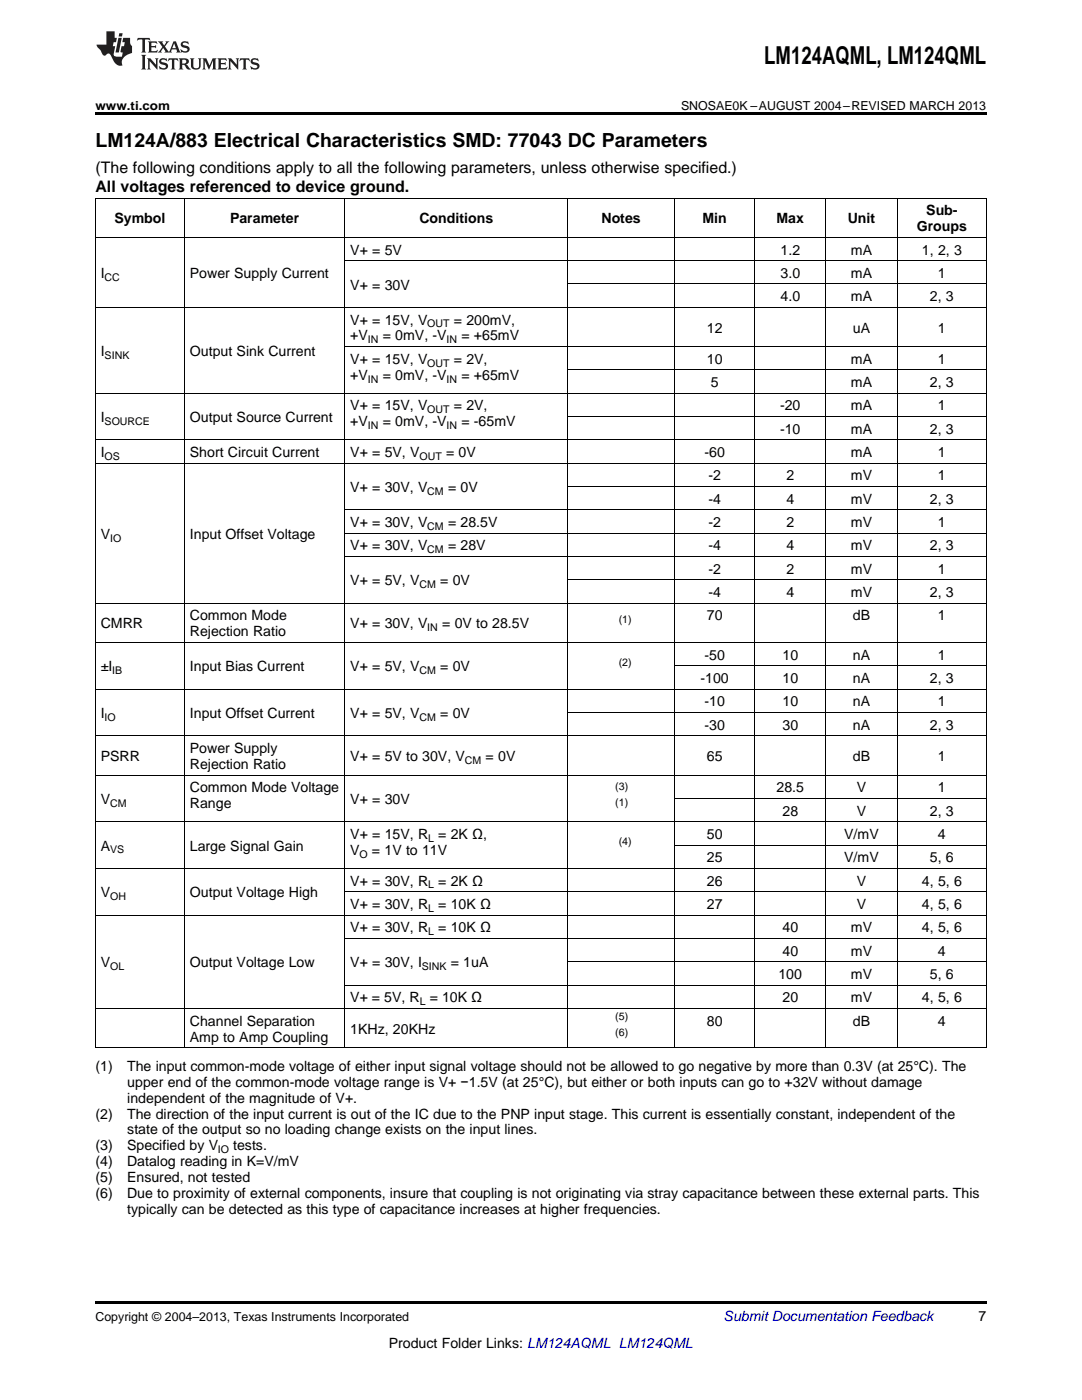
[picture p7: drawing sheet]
<svg xmlns="http://www.w3.org/2000/svg" width="216mm" height="279mm" viewBox="0 0 216 279" stroke-linecap="round" stroke-linejoin="round" font-family="sans-serif">
<defs><g id="words">
<text font-size="4.9" x="152.5" y="12.8">LM124AQML, LM124QML</text>
<text font-size="3.9" x="19" y="29.3">LM124A/883 Electrical Characteristics SMD: 77043 DC Parameters</text>
<g font-size="3.2">
<text x="19" y="34.4">(The following conditions apply to all the following parameters, unless otherwise specified.)</text>
<text x="19" y="38.3">All voltages referenced to device ground.</text>
</g>
<g font-size="2.8">
<text x="22.8" y="44.6">Symbol</text>
<text x="45.9" y="44.6">Parameter</text>
<text x="83.7" y="44.6">Conditions</text>
<text x="120" y="44.6">Notes</text>
<text x="140.2" y="44.6">Min</text>
<text x="154.9" y="44.6">Max</text>
<text x="169.2" y="44.6">Unit</text>
<text x="182.9" y="46.1">Groups</text>
<text x="184.8" y="43">Sub-</text>
<text x="69.9" y="50.8">V+ = 5V</text>
<text x="155.8" y="50.8">1.2</text>
<text x="169.8" y="50.8">mA</text>
<text x="184" y="50.8">1, 2, 3</text>
<text x="20.1" y="55.5">I</text>
<text x="37.9" y="55.5">Power Supply Current</text>
<text x="69.9" y="57.8">V+ = 30V</text>
<text x="155.8" y="55.5">3.0</text>
<text x="169.8" y="55.5">mA</text>
<text x="187.1" y="55.5">1</text>
<text x="69.9" y="64.8">V+ = 15V, V</text>
<text x="90.6" y="64.8">= 200mV,</text>
<text x="155.8" y="60.1">4.0</text>
<text x="169.8" y="60.1">mA</text>
<text x="185.6" y="60.1">2, 3</text>
<text x="20.1" y="71">I</text>
<text x="37.9" y="71">Output Sink Current</text>
<text x="69.9" y="67.9">+V</text>
<text x="76.4" y="67.9">= 0mV, -V</text>
<text x="92.1" y="67.9">= +65mV</text>
<text x="141" y="66.4">12</text>
<text x="170.2" y="66.4">uA</text>
<text x="187.1" y="66.4">1</text>
<text x="69.9" y="72.6">V+ = 15V, V</text>
<text x="69.9" y="75.8">+V</text>
<text x="76.4" y="75.8">= 0mV, -V</text>
<text x="90.6" y="72.6">= 2V,</text>
<text x="92.1" y="75.8">= +65mV</text>
<text x="141" y="72.6">10</text>
<text x="141.8" y="77.3">5</text>
<text x="169.8" y="72.6">mA</text>
<text x="169.8" y="77.3">mA</text>
<text x="185.6" y="77.3">2, 3</text>
<text x="187.1" y="72.6">1</text>
<text x="69.9" y="81.9">V+ = 15V, V</text>
<text x="90.6" y="81.9">= 2V,</text>
<text x="155.6" y="81.9">-20</text>
<text x="169.8" y="81.9">mA</text>
<text x="187.1" y="81.9">1</text>
<text x="20.1" y="84.2">I</text>
<text x="37.9" y="84.2">Output Source Current</text>
<text x="69.9" y="85.1">+V</text>
<text x="76.4" y="85.1">= 0mV, -V</text>
<text x="92.1" y="85.1">= -65mV</text>
<text x="155.6" y="86.6">-10</text>
<text x="169.8" y="86.6">mA</text>
<text x="185.6" y="86.6">2, 3</text>
<text x="20.1" y="91.2">I</text>
<text x="37.9" y="91.2">Short Circuit Current</text>
<text x="69.9" y="91.2">V+ = 5V, V</text>
<text x="89" y="91.2">= 0V</text>
<text x="140.6" y="91.2">-60</text>
<text x="141.4" y="95.9">-2</text>
<text x="156.9" y="95.9">2</text>
<text x="169.8" y="91.2">mA</text>
<text x="169.8" y="95.9">mV</text>
<text x="187.1" y="91.2">1</text>
<text x="187.1" y="95.9">1</text>
<text x="69.9" y="98.2">V+ = 30V, V</text>
<text x="89.4" y="98.2">= 0V</text>
<text x="141.4" y="100.5">-4</text>
<text x="156.9" y="100.5">4</text>
<text x="169.8" y="100.5">mV</text>
<text x="185.6" y="100.5">2, 3</text>
<text x="20.1" y="107.5">V</text>
<text x="37.9" y="107.5">Input Offset Voltage</text>
<text x="69.9" y="105.2">V+ = 30V, V</text>
<text x="89.4" y="105.2">= 28.5V</text>
<text x="141.4" y="105.2">-2</text>
<text x="156.9" y="105.2">2</text>
<text x="169.8" y="105.2">mV</text>
<text x="187.1" y="105.2">1</text>
<text x="69.9" y="109.9">V+ = 30V, V</text>
<text x="89.4" y="109.9">= 28V</text>
<text x="141.4" y="109.9">-4</text>
<text x="156.9" y="109.9">4</text>
<text x="169.8" y="109.9">mV</text>
<text x="185.6" y="109.9">2, 3</text>
<text x="69.9" y="116.8">V+ = 5V, V</text>
<text x="87.8" y="116.8">= 0V</text>
<text x="141.4" y="114.5">-2</text>
<text x="141.4" y="119.2">-4</text>
<text x="156.9" y="114.5">2</text>
<text x="156.9" y="119.2">4</text>
<text x="169.8" y="114.5">mV</text>
<text x="169.8" y="119.2">mV</text>
<text x="185.6" y="119.2">2, 3</text>
<text x="187.1" y="114.5">1</text>
<text x="20.1" y="125.4">CMRR</text>
<text x="37.9" y="123.8">Common Mode</text>
<text x="69.9" y="125.4">V+ = 30V, V</text>
<text x="88.2" y="125.4">= 0V to 28.5V</text>
<text x="141" y="123.8">70</text>
<text x="170.2" y="123.8">dB</text>
<text x="187.1" y="123.8">1</text>
<text x="37.9" y="127">Rejection Ratio</text>
<text x="140.6" y="131.7">-50</text>
<text x="156.1" y="131.7">10</text>
<text x="170.2" y="131.7">nA</text>
<text x="187.1" y="131.7">1</text>
<text x="20.1" y="134">±I</text>
<text x="37.9" y="134">Input Bias Current</text>
<text x="69.9" y="134">V+ = 5V, V</text>
<text x="87.8" y="134">= 0V</text>
<text x="139.8" y="136.3">-100</text>
<text x="156.1" y="136.3">10</text>
<text x="170.2" y="136.3">nA</text>
<text x="185.6" y="136.3">2, 3</text>
<text x="20.1" y="143.3">I</text>
<text x="37.9" y="143.3">Input Offset Current</text>
<text x="69.9" y="143.3">V+ = 5V, V</text>
<text x="87.8" y="143.3">= 0V</text>
<text x="140.6" y="141">-10</text>
<text x="156.1" y="141">10</text>
<text x="170.2" y="141">nA</text>
<text x="187.1" y="141">1</text>
<text x="140.6" y="145.6">-30</text>
<text x="156.1" y="145.6">30</text>
<text x="170.2" y="145.6">nA</text>
<text x="185.6" y="145.6">2, 3</text>
<text x="20.1" y="151.9">PSRR</text>
<text x="37.9" y="150.3">Power Supply</text>
<text x="37.9" y="153.5">Rejection Ratio</text>
<text x="69.9" y="151.9">V+ = 5V to 30V, V</text>
<text x="96.9" y="151.9">= 0V</text>
<text x="141" y="151.9">65</text>
<text x="170.2" y="151.9">dB</text>
<text x="187.1" y="151.9">1</text>
<text x="20.1" y="160.4">V</text>
<text x="37.9" y="158.1">Common Mode Voltage</text>
<text x="37.9" y="161.3">Range</text>
<text x="69.9" y="160.4">V+ = 30V</text>
<text x="154.9" y="158.1">28.5</text>
<text x="171" y="158.1">V</text>
<text x="187.1" y="158.1">1</text>
<text x="69.9" y="167.4">V+ = 15V, R</text>
<text x="87.5" y="167.4">= 2K Ω,</text>
<text x="141" y="167.4">50</text>
<text x="156.1" y="162.8">28</text>
<text x="168.5" y="167.4">V/mV</text>
<text x="171" y="162.8">V</text>
<text x="185.6" y="162.8">2, 3</text>
<text x="187.1" y="167.4">4</text>
<text x="20.1" y="169.8">A</text>
<text x="37.9" y="169.8">Large Signal Gain</text>
<text x="69.9" y="170.6">V</text>
<text x="74.2" y="170.6">= 1V to 11V</text>
<text x="141" y="172.1">25</text>
<text x="168.5" y="172.1">V/mV</text>
<text x="185.6" y="172.1">5, 6</text>
<text x="20.1" y="179.1">V</text>
<text x="37.9" y="179.1">Output Voltage High</text>
<text x="69.9" y="176.7">V+ = 30V, R</text>
<text x="87.5" y="176.7">= 2K Ω</text>
<text x="141" y="176.7">26</text>
<text x="171" y="176.7">V</text>
<text x="184" y="176.7">4, 5, 6</text>
<text x="69.9" y="181.4">V+ = 30V, R</text>
<text x="87.5" y="181.4">= 10K Ω</text>
<text x="141" y="181.4">27</text>
<text x="171" y="181.4">V</text>
<text x="184" y="181.4">4, 5, 6</text>
<text x="69.9" y="186.1">V+ = 30V, R</text>
<text x="87.5" y="186.1">= 10K Ω</text>
<text x="156.1" y="186.1">40</text>
<text x="156.1" y="190.7">40</text>
<text x="169.8" y="186.1">mV</text>
<text x="169.8" y="190.7">mV</text>
<text x="184" y="186.1">4, 5, 6</text>
<text x="187.1" y="190.7">4</text>
<text x="20.1" y="193">V</text>
<text x="37.9" y="193">Output Voltage Low</text>
<text x="69.9" y="193">V+ = 30V, I</text>
<text x="90" y="193">= 1uA</text>
<text x="155.3" y="195.4">100</text>
<text x="169.8" y="195.4">mV</text>
<text x="185.6" y="195.4">5, 6</text>
<text x="69.9" y="200">V+ = 5V, R = 10K Ω</text>
<text x="156.1" y="200">20</text>
<text x="169.8" y="200">mV</text>
<text x="184" y="200">4, 5, 6</text>
<text x="37.9" y="204.7">Channel Separation</text>
<text x="37.9" y="207.9">Amp to Amp Coupling</text>
<text x="69.9" y="206.3">1KHz, 20KHz</text>
<text x="141" y="204.7">80</text>
<text x="170.2" y="204.7">dB</text>
<text x="187.1" y="204.7">4</text>
<text x="19" y="213.7">(1)</text>
<text x="25.4" y="213.7">The input common-mode voltage of either input signal voltage should not be allowed to go negative by more than 0.3V (at 25°C). The</text>
<text x="25.4" y="216.9">upper end of the common-mode voltage range is V+ −1.5V (at 25°C), but either or both inputs can go to +32V without damage</text>
<text x="25.4" y="220.1">independent of the magnitude of V+.</text>
<text x="19" y="223.2">(2)</text>
<text x="25.4" y="223.2">The direction of the input current is out of the IC due to the PNP input stage. This current is essentially constant, independent of the</text>
<text x="25.4" y="226.4">state of the output so no loading change exists on the input lines.</text>
<text x="19" y="229.6">(3)</text>
<text x="19" y="232.8">(4)</text>
<text x="25.4" y="229.6">Specified by V</text>
<text x="25.4" y="232.8">Datalog reading in K=V/mV</text>
<text x="46.5" y="229.6">tests.</text>
<text x="19" y="235.9">(5)</text>
<text x="19" y="239.1">(6)</text>
<text x="25.4" y="235.9">Ensured, not tested</text>
<text x="25.4" y="239.1">Due to proximity of external components, insure that coupling is not originating via stray capacitance between these external parts. This</text>
<text x="25.4" y="242.3">typically can be detected as this type of capacitance increases at higher frequencies.</text>
<text x="195.3" y="263.6">7</text>
<text x="77.6" y="269">Product Folder Links: LM124AQML LM124QML</text>
</g>
<text font-size="2.8" fill="#0000c8" x="144.4" y="263.6">Submit Documentation Feedback</text>
<g font-size="2.5">
<text x="19" y="21.9">www.ti.com</text>
<text x="135.9" y="21.9">SNOSAE0K –AUGUST 2004–REVISED MARCH 2013</text>
<text x="19" y="263.6">Copyright © 2004–2013, Texas Instruments Incorporated</text>
</g>
<g font-size="2.1">
<text x="20.9" y="56">CC</text>
<text x="85.3" y="65.3">OUT</text>
<text x="20.9" y="71.6">SINK</text>
<text x="73.4" y="68.5">IN</text>
<text x="89.1" y="68.5">IN</text>
<text x="73.4" y="76.3">IN</text>
<text x="85.3" y="73.2">OUT</text>
<text x="89.1" y="76.3">IN</text>
<text x="85.3" y="82.5">OUT</text>
<text x="20.9" y="84.8">SOURCE</text>
<text x="73.4" y="85.7">IN</text>
<text x="89.1" y="85.7">IN</text>
<text x="20.9" y="91.8">OS</text>
<text x="83.7" y="91.8">OUT</text>
<text x="85.3" y="98.8">CM</text>
<text x="85.3" y="105.8">CM</text>
<text x="22" y="108.1">IO</text>
<text x="85.3" y="110.4">CM</text>
<text x="83.7" y="117.4">CM</text>
<text x="85.3" y="126">IN</text>
<text x="123.5" y="124.3">(1)</text>
<text x="22.4" y="134.5">IB</text>
<text x="83.7" y="134.5">CM</text>
<text x="123.5" y="132.9">(2)</text>
<text x="20.9" y="143.9">IO</text>
<text x="83.7" y="143.9">CM</text>
<text x="92.8" y="152.4">CM</text>
<text x="22" y="161">CM</text>
<text x="122.8" y="157.7">(3)</text>
<text x="122.8" y="160.9">(1)</text>
<text x="85.4" y="168">L</text>
<text x="22" y="170.3">VS</text>
<text x="71.8" y="171.2">O</text>
<text x="123.5" y="168.6">(4)</text>
<text x="22" y="179.6">OH</text>
<text x="85.4" y="177.3">L</text>
<text x="85.4" y="182">L</text>
<text x="85.4" y="186.6">L</text>
<text x="22" y="193.6">OL</text>
<text x="84.2" y="193.6">SINK</text>
<text x="83.7" y="200.6">L</text>
<text x="122.8" y="203.6">(5)</text>
<text x="122.8" y="206.7">(6)</text>
<text x="43.5" y="230.2">IO</text>
</g>
</g></defs>
<path d="M19 22.5h177.8v.5h-177.8zM19 259.7h177.8v.5h-177.8z" fill="#000"/>
<g fill="none" stroke="#000" stroke-width=".2">
<path d="M19 39.5h177.8M19.1 39.6v169.5M36.8 39.6v169.5M68.8 39.6v169.5M113.2 39.6v169.5M134.6 39.6v169.5M150.5 39.6v169.5M164.8 39.6v169.5M179 39.6v169.5M196.8 39.6v169.5M19 47.4h177.8M68.8 52h128"/>
<path d="M113.3 56.7h83.5M19 78.5h177.8M19 61.3h177.8M68.8 69.2h128M113.3 73.8h83.5M19 92.4h177.8M19 87.8h177.8M113.3 97.1h83.5M113.3 83.1h83.5M68.8 111.1h128M68.8 106.4h128M68.8 101.8h128"/>
<path d="M113.3 115.7h83.5M19 137.5h177.8M19 128.2h177.8M19 120.4h177.8M134.6 132.9h62.2M19 154.7h177.8M19 146.8h177.8M113.3 142.2h83.5M134.6 159.3h62.2M19 173.3h177.8M19 164h177.8M68.8 178h128"/>
<path d="M134.6 168.6h62.2M19 182.6h177.8M68.8 196.6h128M68.8 187.3h128M113.3 191.9h83.5M19 209.1h177.8M19 201.2h177.8"/>
</g>
<g fill="#231f20">
<path d="M27.5 7.6l-.1 .5 .4-.2h.6v.1v2.1l-.2 .4h1l-.3-.4v-2.1l.1-.1h.5l.5 .2-.2-.5zM29.5 8.3l.2 .3v1.5l-.2 .4h1.8l.2-.6a1.04 1.04 0 0 1-1.3 .2v-.7h.6l.3 .2v-.6l-.3 .2h-.6v-.6l.8-.1 .4 .3-.2-.5zM31.5 8.3l.9 1.1-.9 1.1h.8l-.2-.2 .5-.7 .4 .7-.2 .2h1.5l-.1-.2 .1-.4h.9l.1 .4-.2 .2h1l-.3-.3-.7-1.9h-.5l-.9 2-.8-1 .9-1h-.8l.1 .3-.3 .5-.4-.6 .2-.2zM34.7 8.6l.4 1h-.7zM36.3 8.4a.63 .63 0 0 0-.2 .7 .63 .63 0 0 0 .6 .4l.6 .2 .1 .2a.75 .75 0 0 1-.7 .4 .75 .75 0 0 1-.6-.5l.1 .7 .1-.1a1.11 1.11 0 0 0 1.5-.6 1.13 1.13 0 0 0-1.2-.8l-.1-.4a1.04 1.04 0 0 1 1.2 .2l-.2-.5-.1 .1-.5-.2zM28.2 10.9l.2 .4v2.2l-.2 .4h1l-.3-.4v-2.2l.3-.4zM29.3 11.6l.3 .4v1.5l-.3 .4h.8l-.2-.4v-1.3l1.5 1.7v-1.9l.2-.4h-.7l.2 .4v.9l-1.1-1.3zM32 11.8a.62 .62 0 0 0-.2 .7 .62 .62 0 0 0 .6 .4l.6 .1 .1 .3a.76 .76 0 0 1-.7 .3 .76 .76 0 0 1-.6-.4l.1 .7 .1-.1a1.11 1.11 0 0 0 1.5-.6 1.13 1.13 0 0 0-1.2-.8l-.1-.4a1.04 1.04 0 0 1 1.2 .2l-.2-.6-.1 .1-.5-.1zM33.7 11.6l-.2 .6a.61 .61 0 0 1 .8-.3v1.6l-.2 .4h.9l-.2-.4v-1.6a.63 .63 0 0 1 .8 .3l-.2-.6zM35.6 11.6l.3 .4v1.5l-.3 .4h1l-.2-.2v-.8l.5 .2a.76 .76 0 0 0 1.2 .7l-1-1a.58 .58 0 0 0 .6-.5 .58 .58 0 0 0-.5-.6zM36.4 11.9h.1a.45 .45 0 0 1 .5 .1 .45 .45 0 0 1 .1 .5l-.7 .2zM37.9 11.6l.2 .2a2.17 2.17 0 0 0 .3 1.9 .99 .99 0 0 0 1.6-.6v-1.1l.2-.4h-.7l.2 .2a1.92 1.92 0 0 1-.2 1.8 .6 .6 0 0 1-.9-.5v-1.1l.2-.4zM40.4 11.6l.2 .4v1.5l-.2 .4h.7l-.2-.4v-1.4l.8 1.8 .8-1.8v1.4l-.2 .4h.9l-.2-.4v-1.5l.2-.4h-.8l-.6 1.5-.6-1.5zM43.4 11.6l.2 .4v1.5l-.2 .4h1.8l.2-.6a1.04 1.04 0 0 1-1.3 .1v-.6h.5l.4 .2v-.6l-.4 .2h-.5v-.7h.8l.3 .3-.1-.6zM45.5 11.6l.2 .4v1.5l-.2 .4h.7l-.2-.4v-1.3l1.5 1.7v-1.9l.2-.4h-.7l.2 .4v.9l-1.1-1.3zM47.9 11.6l-.1 .6a.61 .61 0 0 1 .8-.3v1.6l-.3 .4h1l-.3-.4 .1-1.6a.63 .63 0 0 1 .7 .3l-.1-.6zM50.2 11.8a.62 .62 0 0 0-.2 .7 .62 .62 0 0 0 .6 .4l.6 .1 .2 .3a.76 .76 0 0 1-.8 .3 .76 .76 0 0 1-.6-.4l.1 .7 .2-.1a1.11 1.11 0 0 0 1.5-.6 1.13 1.13 0 0 0-1.3-.8l-.1-.4a1.04 1.04 0 0 1 1.2 .2l-.1-.6-.2 .1-.5-.1z"/>
<path d="M21.2 6.3v2.6h-1.9l.1 .4 .7 .9a.91 .91 0 0 0 1 .8 .56 .56 0 0 1 .5-.3 .56 .56 0 0 1 .5 .3l.4 .8a1.53 1.53 0 0 0 1.9 1.2 1.54 1.54 0 0 1 1-2.1l.9-.3v-1.4a1.52 1.52 0 0 1-.3-1.6h-1.4l-.2 .8h.5l-.2 .8h-.4l-.2 1v.2l.4 .1-.2 .8a1.93 1.93 0 0 1-1.6-.3l.3-1.8h-.5l.2-.8h.4l.2-.8h-.4v-1.3zM23.6 7.6l-.6 2.9h.7l.6-2.9zM23.8 6.6l-.1 .7h.6l.2-.7z"/>
</g>
<use href="#words"/>
</svg>
